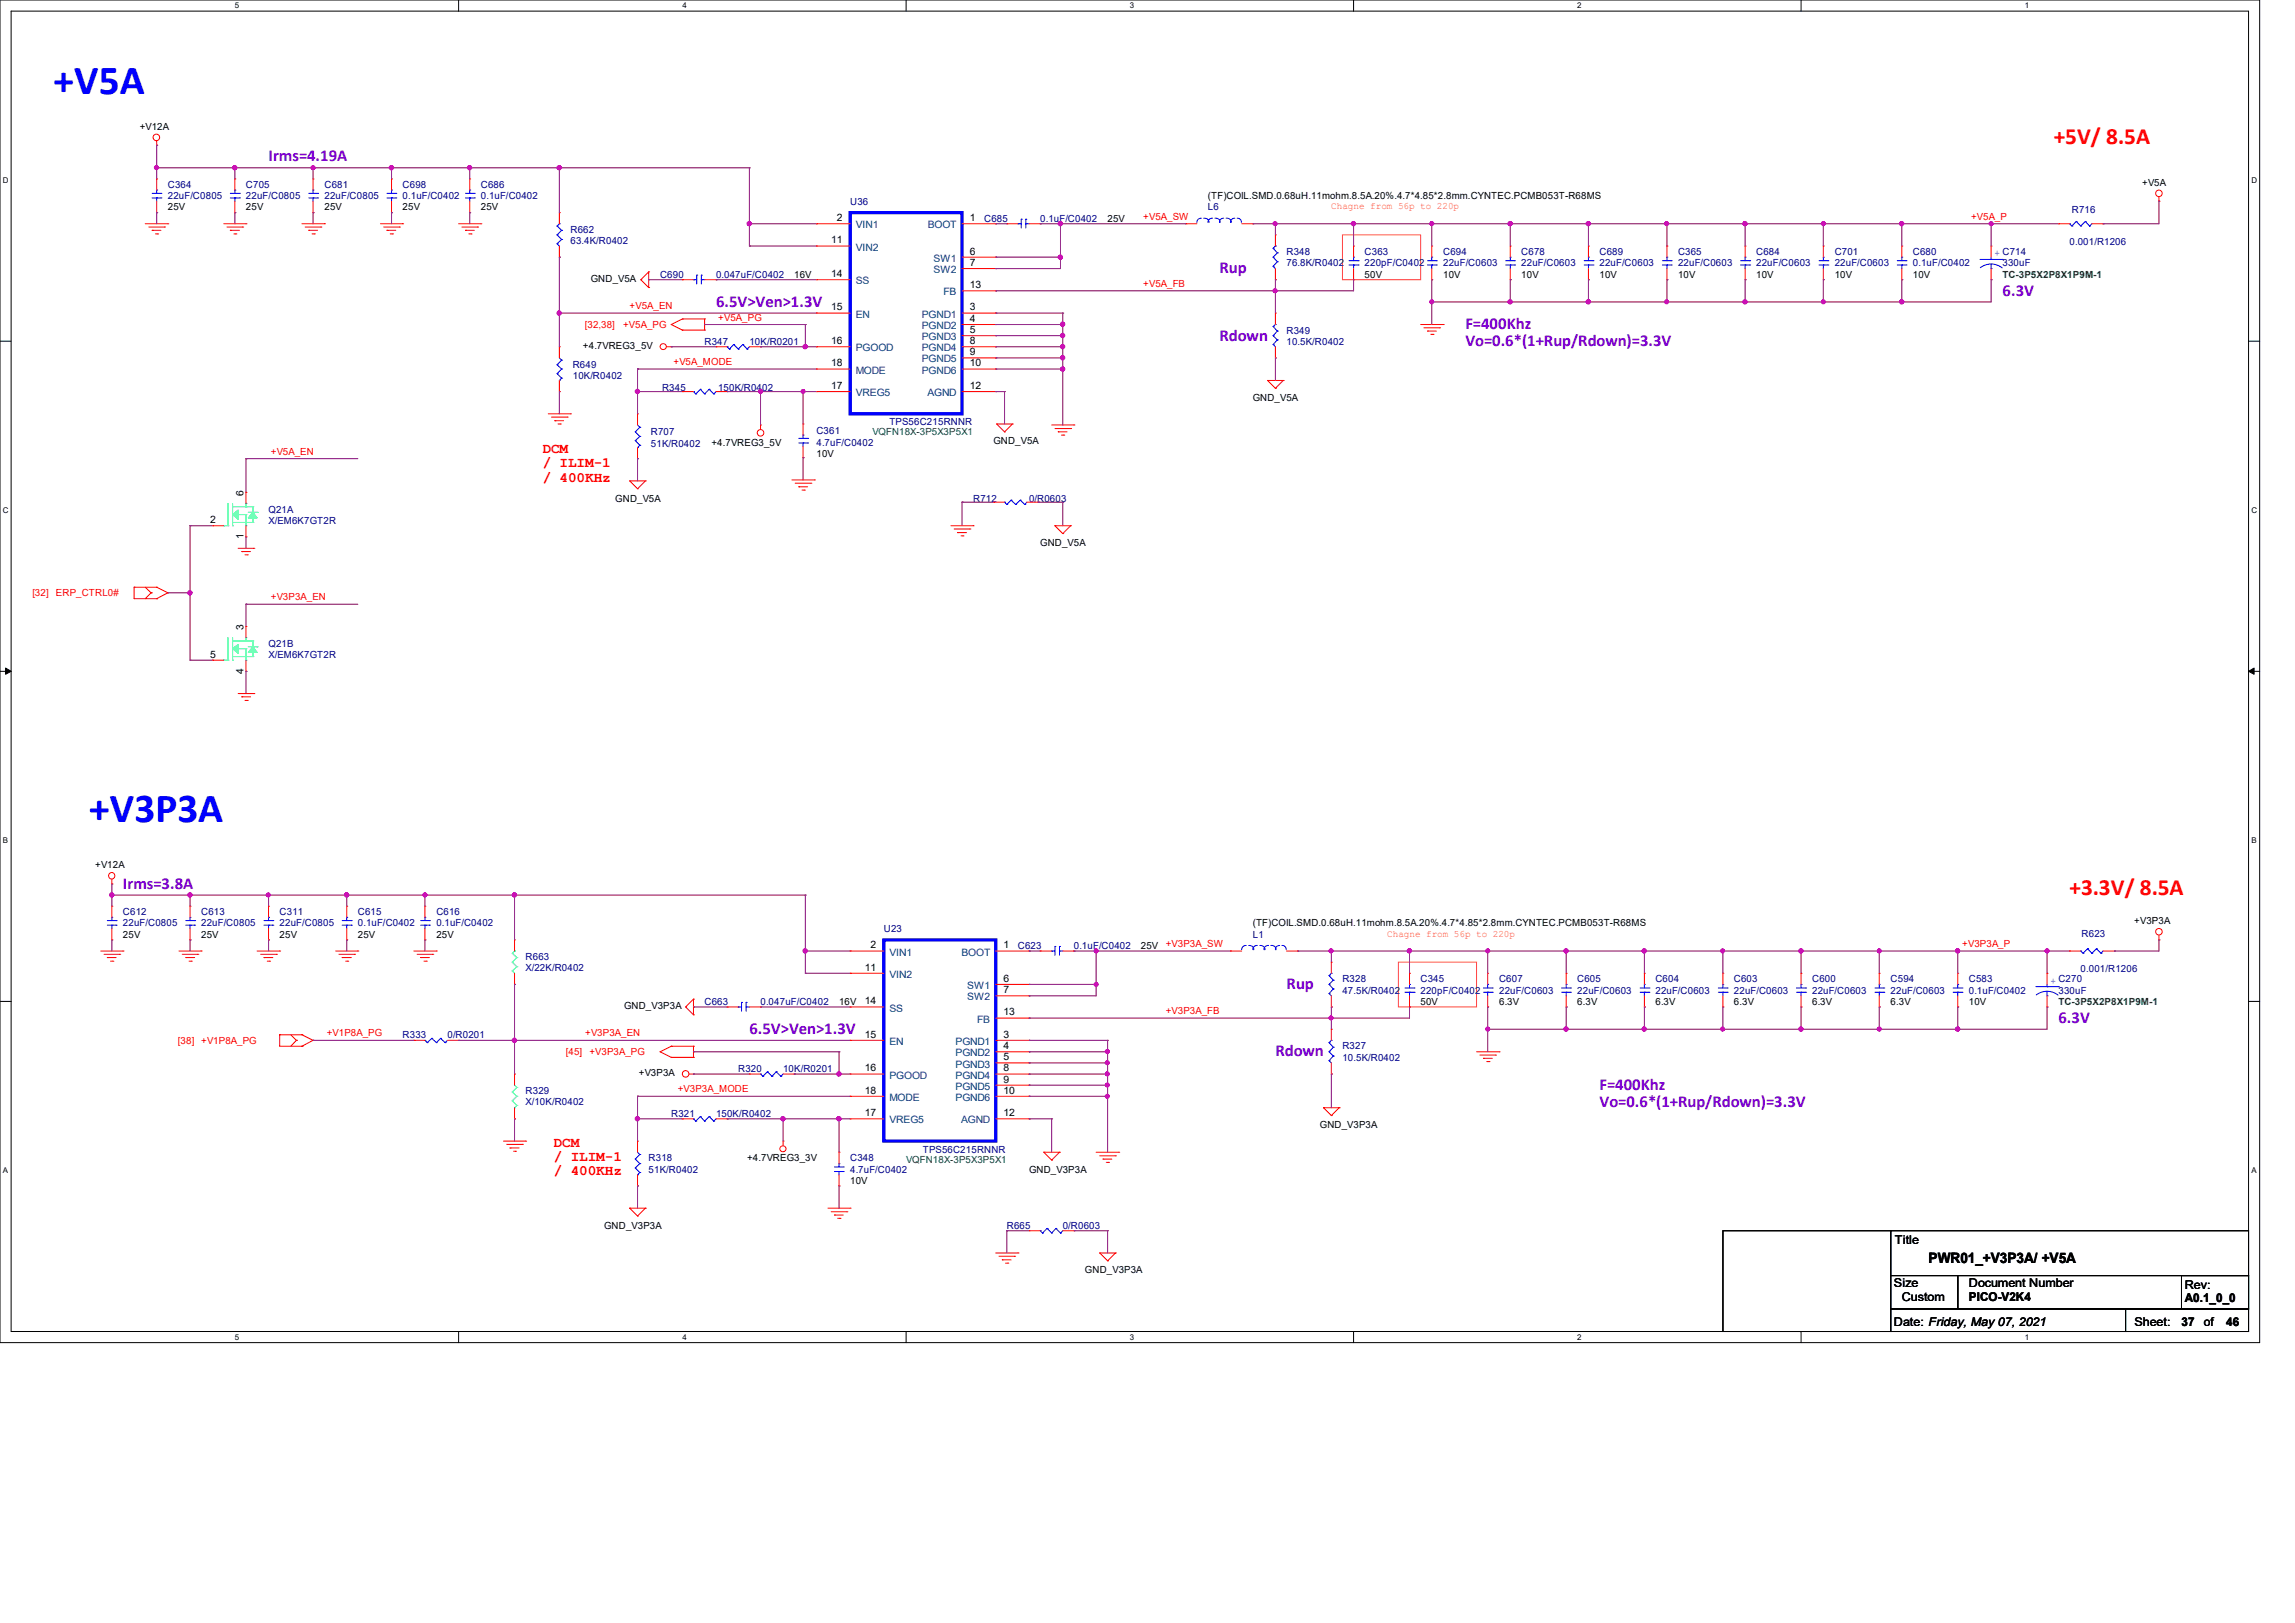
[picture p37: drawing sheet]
<svg xmlns="http://www.w3.org/2000/svg" width="297mm" height="210mm" viewBox="0 0 297 210" stroke-linecap="round" stroke-linejoin="round" font-family="sans-serif">
<defs><g id="words">
<g font-size="5.3" fill="#00f">
<text x="6.9" y="12.1">+V5A</text>
<text x="11.6" y="106.4">+V3P3A</text>
</g>
<g font-size="3" fill="#f00">
<text x="265.8" y="18.7">+5V/ 8.5A</text>
<text x="267.8" y="115.8">+3.3V/ 8.5A</text>
</g>
<g font-size="2.2" fill="#8000ff">
<text x="34.8" y="20.9">Irms=4.19A</text>
<text x="157.8" y="35.3">Rup</text>
<text x="92.7" y="39.7">6.5V&gt;Ven&gt;1.3V</text>
<text x="259.2" y="38.3">6.3V</text>
<text x="157.8" y="44.1">Rdown</text>
<text x="189.7" y="42.6">F=400Khz</text>
<text x="189.7" y="44.7">Vo=0.6*(1+Rup/Rdown)=3.3V</text>
<text x="15.9" y="115">Irms=3.8A</text>
<text x="166.5" y="128">Rup</text>
<text x="97" y="133.8">6.5V&gt;Ven&gt;1.3V</text>
<text x="165.1" y="136.7">Rdown</text>
<text x="266.4" y="132.4">6.3V</text>
<text x="207" y="141.1">F=400Khz</text>
<text x="207" y="143.2">Vo=0.6*(1+Rup/Rdown)=3.3V</text>
</g>
<g font-size="1.9" fill="#f00">
<text x="70.2" y="58.6">DCM</text>
<text x="70.2" y="60.5">/ ILIM-1</text>
<text x="70.2" y="62.3">/ 400KHz</text>
<text x="71.7" y="148.4">DCM</text>
<text x="71.7" y="150.2">/ ILIM-1</text>
<text x="71.7" y="152.1">/ 400KHz</text>
</g>
<text font-size="1.9" x="249.6" y="163.4">PWR01_+V3P3A/ +V5A</text>
<g font-size="1.6">
<text x="245.2" y="161">Title</text>
<text x="245.1" y="166.5">Size</text>
<text x="254.8" y="166.5">Document Number</text>
<text x="282.7" y="166.7">Rev:</text>
<text x="245.1" y="171.5">Date: Friday, May 07, 2021</text>
<text x="246.1" y="168.4">Custom</text>
<text x="254.8" y="168.4">PICO-V2K4</text>
<text x="276.2" y="171.5">Sheet:</text>
<text x="282.3" y="171.6">37</text>
<text x="282.7" y="168.5">A0.1_0_0</text>
<text x="285.2" y="171.5">of</text>
<text x="288.1" y="171.6">46</text>
</g>
<g font-size="1.3">
<text x="18.1" y="16.8">+V12A</text>
<text x="21.7" y="27.2">25V</text>
<text x="31.8" y="27.2">25V</text>
<text x="42" y="27.2">25V</text>
<text x="52.1" y="27.2">25V</text>
<text x="62.2" y="27.2">25V</text>
<text x="108.3" y="28.6">2</text>
<text x="125.5" y="28.6">1</text>
<text x="143.3" y="28.7">25V</text>
<text x="156.3" y="25.8">(TF)COIL.SMD.0.68uH.11mohm.8.5A.20%.4.7*4.85*2.8mm.CYNTEC.PCMB053T-R68MS</text>
<text x="277.2" y="24">+V5A</text>
<text x="102.8" y="35.9">16V</text>
<text x="107.6" y="35.9">14</text>
<text x="107.6" y="31.5">11</text>
<text x="125.5" y="32.9">6</text>
<text x="125.5" y="34.4">7</text>
<text x="176.6" y="35.9">50V</text>
<text x="186.8" y="35.9">10V</text>
<text x="196.9" y="35.9">10V</text>
<text x="207" y="35.9">10V</text>
<text x="217.2" y="35.9">10V</text>
<text x="227.3" y="35.9">10V</text>
<text x="237.4" y="35.9">10V</text>
<text x="247.6" y="35.9">10V</text>
<text x="76.5" y="36.5">GND_V5A</text>
<text x="107.6" y="40.2">15</text>
<text x="125.5" y="41.7">4</text>
<text x="125.5" y="37.3">13</text>
<text x="125.5" y="40.2">3</text>
<text x="75.4" y="45.2">+4.7VREG3_5V</text>
<text x="107.6" y="44.5">16</text>
<text x="107.6" y="47.4">18</text>
<text x="125.5" y="44.5">8</text>
<text x="125.5" y="46">9</text>
<text x="125.5" y="47.4">10</text>
<text x="125.5" y="43.1">5</text>
<text x="107.6" y="50.3">17</text>
<text x="125.5" y="50.3">12</text>
<text x="162.1" y="51.9">GND_V5A</text>
<text x="92.1" y="57.7">+4.7VREG3_5V</text>
<text x="105.7" y="59.1">10V</text>
<text x="128.6" y="57.5">GND_V5A</text>
<text x="31.5" y="64.1" transform="rotate(-90 31.5 64.1)">6</text>
<text x="79.6" y="64.9">GND_V5A</text>
<text x="27.2" y="67.7">2</text>
<text x="31.5" y="69.8" transform="rotate(-90 31.5 69.8)">1</text>
<text x="134.6" y="70.7">GND_V5A</text>
<text x="31.5" y="81.5" transform="rotate(-90 31.5 81.5)">3</text>
<text x="27.2" y="85.1">5</text>
<text x="31.5" y="87.2" transform="rotate(-90 31.5 87.2)">4</text>
<text x="12.3" y="112.3">+V12A</text>
<text x="162.1" y="119.9">(TF)COIL.SMD.0.68uH.11mohm.8.5A.20%.4.7*4.85*2.8mm.CYNTEC.PCMB053T-R68MS</text>
<text x="276.2" y="119.6">+V3P3A</text>
<text x="15.9" y="121.3">25V</text>
<text x="26" y="121.3">25V</text>
<text x="36.2" y="121.3">25V</text>
<text x="46.3" y="121.3">25V</text>
<text x="56.5" y="121.3">25V</text>
<text x="111.9" y="125.6">11</text>
<text x="112.7" y="122.7">2</text>
<text x="129.9" y="122.7">1</text>
<text x="147.7" y="122.8">25V</text>
<text x="80.8" y="130.6">GND_V3P3A</text>
<text x="108.6" y="130">16V</text>
<text x="111.9" y="130">14</text>
<text x="129.9" y="127">6</text>
<text x="129.9" y="131.4">13</text>
<text x="129.9" y="128.5">7</text>
<text x="183.8" y="130">50V</text>
<text x="194" y="130">6.3V</text>
<text x="204.1" y="130">6.3V</text>
<text x="214.2" y="130">6.3V</text>
<text x="224.4" y="130">6.3V</text>
<text x="234.5" y="130">6.3V</text>
<text x="244.7" y="130">6.3V</text>
<text x="254.8" y="130">10V</text>
<text x="111.9" y="134.3">15</text>
<text x="129.9" y="135.8">4</text>
<text x="129.9" y="137.2">5</text>
<text x="129.9" y="134.3">3</text>
<text x="82.7" y="139.3">+V3P3A</text>
<text x="111.9" y="138.6">16</text>
<text x="111.9" y="141.5">18</text>
<text x="129.9" y="138.6">8</text>
<text x="129.9" y="140.1">9</text>
<text x="129.9" y="141.5">10</text>
<text x="111.9" y="144.4">17</text>
<text x="129.9" y="144.4">12</text>
<text x="170.8" y="146">GND_V3P3A</text>
<text x="96.7" y="150.3">+4.7VREG3_3V</text>
<text x="110" y="153.2">10V</text>
<text x="133.2" y="151.8">GND_V3P3A</text>
<text x="78.2" y="159">GND_V3P3A</text>
<text x="140.4" y="164.8">GND_V3P3A</text>
</g>
<g font-size="1.3" fill="#000080">
<text x="21.7" y="24.3">C364</text>
<text x="21.7" y="25.8">22uF/C0805</text>
<text x="31.8" y="24.3">C705</text>
<text x="31.8" y="25.8">22uF/C0805</text>
<text x="42" y="24.3">C681</text>
<text x="42" y="25.8">22uF/C0805</text>
<text x="52.1" y="24.3">C698</text>
<text x="52.1" y="25.8">0.1uF/C0402</text>
<text x="62.2" y="24.3">C686</text>
<text x="62.2" y="25.8">0.1uF/C0402</text>
<text x="110" y="26.5">U36</text>
<text x="127.4" y="28.7">C685</text>
<text x="134.6" y="28.7">0.1uF/C0402</text>
<text x="156.3" y="27.2">L6</text>
<text x="268.1" y="27.5">R716</text>
<text x="73.8" y="30.1">R662</text>
<text x="73.8" y="31.6">63.4K/R0402</text>
<text x="85.4" y="35.9">C690</text>
<text x="92.7" y="35.9">0.047uF/C0402</text>
<text x="166.5" y="33">R348</text>
<text x="166.5" y="34.5">76.8K/R0402</text>
<text x="176.6" y="33">C363</text>
<text x="176.6" y="34.5">220pF/C0402</text>
<text x="186.8" y="33">C694</text>
<text x="186.8" y="34.5">22uF/C0603</text>
<text x="196.9" y="33">C678</text>
<text x="196.9" y="34.5">22uF/C0603</text>
<text x="207" y="33">C689</text>
<text x="207" y="34.5">22uF/C0603</text>
<text x="217.2" y="33">C365</text>
<text x="217.2" y="34.5">22uF/C0603</text>
<text x="227.3" y="33">C684</text>
<text x="227.3" y="34.5">22uF/C0603</text>
<text x="237.4" y="33">C701</text>
<text x="237.4" y="34.5">22uF/C0603</text>
<text x="247.6" y="33">C680</text>
<text x="247.6" y="34.5">0.1uF/C0402</text>
<text x="259.2" y="34.5">330uF</text>
<text x="267.8" y="31.7">0.001/R1206</text>
<text x="74.1" y="47.7">R649</text>
<text x="91.2" y="44.6">R347</text>
<text x="97" y="44.6">10K/R0201</text>
<text x="166.5" y="43.2">R349</text>
<text x="166.5" y="44.6">10.5K/R0402</text>
<text x="74.1" y="49.1">10K/R0402</text>
<text x="85.7" y="50.5">R345</text>
<text x="92.9" y="50.5">150K/R0402</text>
<text x="84.2" y="56.3">R707</text>
<text x="84.2" y="57.8">51K/R0402</text>
<text x="105.7" y="56.2">C361</text>
<text x="105.7" y="57.7">4.7uF/C0402</text>
<text x="115.1" y="55">TPS56C215RNNR</text>
<text x="125.9" y="64.9">R712</text>
<text x="133.2" y="64.9">0/R0603</text>
<text x="34.8" y="66.3">Q21A</text>
<text x="34.8" y="67.8">X/EM6K7GT2R</text>
<text x="34.8" y="83.7">Q21B</text>
<text x="34.8" y="85.1">X/EM6K7GT2R</text>
<text x="15.9" y="118.4">C612</text>
<text x="15.9" y="119.9">22uF/C0805</text>
<text x="26" y="118.4">C613</text>
<text x="26" y="119.9">22uF/C0805</text>
<text x="36.2" y="118.4">C311</text>
<text x="36.2" y="119.9">22uF/C0805</text>
<text x="46.3" y="118.4">C615</text>
<text x="46.3" y="119.9">0.1uF/C0402</text>
<text x="56.5" y="118.4">C616</text>
<text x="56.5" y="119.9">0.1uF/C0402</text>
<text x="68" y="124.2">R663</text>
<text x="68" y="125.7">X/22K/R0402</text>
<text x="114.4" y="120.6">U23</text>
<text x="131.7" y="122.8">C623</text>
<text x="139" y="122.8">0.1uF/C0402</text>
<text x="162.1" y="121.3">L1</text>
<text x="269.3" y="125.8">0.001/R1206</text>
<text x="269.4" y="121.2">R623</text>
<text x="91.2" y="130">C663</text>
<text x="98.4" y="130">0.047uF/C0402</text>
<text x="173.7" y="127.1">R328</text>
<text x="173.7" y="128.6">47.5K/R0402</text>
<text x="183.8" y="127.1">C345</text>
<text x="183.8" y="128.6">220pF/C0402</text>
<text x="194" y="127.1">C607</text>
<text x="194" y="128.6">22uF/C0603</text>
<text x="204.1" y="127.1">C605</text>
<text x="204.1" y="128.6">22uF/C0603</text>
<text x="214.2" y="127.1">C604</text>
<text x="214.2" y="128.6">22uF/C0603</text>
<text x="224.4" y="127.1">C603</text>
<text x="224.4" y="128.6">22uF/C0603</text>
<text x="234.5" y="127.1">C600</text>
<text x="234.5" y="128.6">22uF/C0603</text>
<text x="244.7" y="127.1">C594</text>
<text x="244.7" y="128.6">22uF/C0603</text>
<text x="254.8" y="127.1">C583</text>
<text x="254.8" y="128.6">0.1uF/C0402</text>
<text x="266.4" y="128.6">330uF</text>
<text x="52.1" y="134.4">R333</text>
<text x="57.9" y="134.4">0/R0201</text>
<text x="173.7" y="135.8">R327</text>
<text x="173.7" y="137.3">10.5K/R0402</text>
<text x="68" y="141.6">R329</text>
<text x="68" y="143">X/10K/R0402</text>
<text x="95.5" y="138.7">R320</text>
<text x="101.3" y="138.7">10K/R0201</text>
<text x="86.9" y="144.5">R321</text>
<text x="92.7" y="144.5">150K/R0402</text>
<text x="119.4" y="149.1">TPS56C215RNNR</text>
<text x="83.9" y="150.3">R318</text>
<text x="83.9" y="151.8">51K/R0402</text>
<text x="110" y="150.3">C348</text>
<text x="110" y="151.8">4.7uF/C0402</text>
<text x="130.3" y="159">R665</text>
<text x="137.5" y="159">0/R0603</text>
</g>
<g font-size="1.3" fill="#004080">
<text x="110.7" y="29.5">VIN1</text>
<text x="120.1" y="29.5">BOOT</text>
<text x="110.7" y="32.4">VIN2</text>
<text x="120.8" y="33.9">SW1</text>
<text x="120.8" y="35.3">SW2</text>
<text x="110.7" y="41.1">EN</text>
<text x="110.7" y="36.8">SS</text>
<text x="119.3" y="41.1">PGND1</text>
<text x="122.1" y="38.2">FB</text>
<text x="110.7" y="45.5">PGOOD</text>
<text x="119.3" y="42.6">PGND2</text>
<text x="119.3" y="45.5">PGND4</text>
<text x="119.3" y="46.9">PGND5</text>
<text x="119.3" y="44">PGND3</text>
<text x="110.7" y="48.3">MODE</text>
<text x="110.7" y="51.3">VREG5</text>
<text x="119.3" y="48.3">PGND6</text>
<text x="120" y="51.3">AGND</text>
<text x="115.1" y="123.7">VIN1</text>
<text x="124.4" y="123.7">BOOT</text>
<text x="115.1" y="130.9">SS</text>
<text x="115.1" y="126.5">VIN2</text>
<text x="125.2" y="128">SW1</text>
<text x="125.2" y="129.5">SW2</text>
<text x="115.1" y="135.2">EN</text>
<text x="123.7" y="136.7">PGND2</text>
<text x="123.7" y="135.2">PGND1</text>
<text x="126.5" y="132.3">FB</text>
<text x="115.1" y="139.6">PGOOD</text>
<text x="115.1" y="142.5">MODE</text>
<text x="123.7" y="139.6">PGND4</text>
<text x="123.7" y="141">PGND5</text>
<text x="123.7" y="142.5">PGND6</text>
<text x="123.7" y="138.1">PGND3</text>
<text x="115.1" y="145.4">VREG5</text>
<text x="124.4" y="145.4">AGND</text>
</g>
<g font-size="1.3" fill="#f00">
<text x="147.9" y="28.4">+V5A_SW</text>
<text x="255.1" y="28.4">+V5A_P</text>
<text x="81.5" y="40">+V5A_EN</text>
<text x="93" y="41.5">+V5A_PG</text>
<text x="147.9" y="37.1">+V5A_FB</text>
<text x="75.7" y="42.5">[32,38]</text>
<text x="80.6" y="42.5">+V5A_PG</text>
<text x="87.2" y="47.2">+V5A_MODE</text>
<text x="35.1" y="58.8">+V5A_EN</text>
<text x="4.2" y="77.2">[32]</text>
<text x="7.2" y="77.2">ERP_CTRL0#</text>
<text x="35.1" y="77.7">+V3P3A_EN</text>
<text x="150.9" y="122.6">+V3P3A_SW</text>
<text x="253.9" y="122.6">+V3P3A_P</text>
<text x="150.9" y="131.2">+V3P3A_FB</text>
<text x="23" y="135.1">[38] +V1P8A_PG</text>
<text x="42.3" y="134.1">+V1P8A_PG</text>
<text x="73.2" y="136.6">[45]</text>
<text x="75.7" y="134.1">+V3P3A_EN</text>
<text x="76.3" y="136.6">+V3P3A_PG</text>
<text x="87.7" y="141.3">+V3P3A_MODE</text>
</g>
<g font-size="1.3" fill="#ff8000">
<text x="172.3" y="27.1">Chagne from 56p to 220p</text>
<text x="179.5" y="121.2">Chagne from 56p to 220p</text>
</g>
<g font-size="1.3" fill="#00f">
<text x="258.1" y="33.2">+ C714</text>
<text x="265.4" y="127.3">+ C270</text>
</g>
<g font-size="1.3" fill="#008000">
<text x="259.2" y="35.9">TC-3P5X2P8X1P9M-1</text>
<text x="112.9" y="56.3">VQFN18X-3P5X3P5X1</text>
<text x="266.4" y="130">TC-3P5X2P8X1P9M-1</text>
<text x="117.3" y="150.4">VQFN18X-3P5X3P5X1</text>
</g>
<g font-size="1">
<text x="30.4" y="1.1">5</text>
<text x="88.3" y="1.1">4</text>
<text x="146.2" y="1.1">3</text>
<text x="204.1" y="1.1">2</text>
<text x="262" y="1.1">1</text>
<text x=".4" y="23.7">D</text>
<text x="291.4" y="23.7">D</text>
<text x=".4" y="66.4">C</text>
<text x="291.4" y="66.4">C</text>
<text x=".4" y="109.1">B</text>
<text x="291.4" y="109.1">B</text>
<text x=".4" y="151.8">A</text>
<text x="291.4" y="151.8">A</text>
<text x="30.4" y="173.4">5</text>
<text x="88.3" y="173.4">4</text>
<text x="146.2" y="173.4">3</text>
<text x="204.1" y="173.4">2</text>
<text x="262" y="173.4">1</text>
</g>
</g></defs>
<path d="M0 0h292.4v173.7h-292.4zM1.4 1.4h289.6v170.9h-289.6z" fill="none" stroke="#000" stroke-width=".13"/>
<g fill="#fff">
<path d="M30.4 .2h.5v1.1h-.5z"/>
<path d="M30.4 172.5h.5v1.1h-.5z"/>
</g>
<path d="M59.4 0v1.4M59.4 172.3v1.4" fill="none" stroke="#000" stroke-width=".13"/>
<g fill="#fff">
<path d="M88.3 .2h.6v1.1h-.6z"/>
<path d="M88.3 172.5h.6v1.1h-.6z"/>
</g>
<path d="M117.3 0v1.4M117.3 172.3v1.4" fill="none" stroke="#000" stroke-width=".13"/>
<g fill="#fff">
<path d="M146.2 .2h.6v1.1h-.6z"/>
<path d="M146.2 172.5h.6v1.1h-.6z"/>
</g>
<path d="M175.2 0v1.4M175.2 172.3v1.4" fill="none" stroke="#000" stroke-width=".13"/>
<g fill="#fff">
<path d="M204.1 .2h.6v1.1h-.6z"/>
<path d="M204.1 172.5h.6v1.1h-.6z"/>
</g>
<path d="M233.1 0v1.4M233.1 172.3v1.4" fill="none" stroke="#000" stroke-width=".13"/>
<g fill="#fff">
<path d="M262 .2h.6v1.1h-.6z"/>
<path d="M262 172.5h.6v1.1h-.6z"/>
<path d="M.4 22.8h.7v1.1h-.7z"/>
<path d="M291.4 22.8h.7v1.1h-.7z"/>
<path d="M.4 65.5h.7v1.1h-.7z"/>
<path d="M291.4 65.5h.7v1.1h-.7z"/>
</g>
<path d="M0 44.2h1.4M291 44.2h1.4" fill="none" stroke="#000" stroke-width=".13"/>
<g fill="#fff">
<path d="M.4 108.2h.7v1.1h-.7z"/>
<path d="M291.4 108.2h.7v1.1h-.7z"/>
</g>
<path d="M0 86.9h1.4M291 86.9h1.4" fill="none" stroke="#000" stroke-width=".13"/>
<path d="M.7 86.4l.7 .5-.7 .3zM291 86.9l.7-.5v.8z" fill="#000" stroke="#000" stroke-width=".13"/>
<g fill="#fff">
<path d="M.4 150.9h.6v1.2h-.6z"/>
<path d="M291.4 150.9h.6v1.2h-.6z"/>
</g>
<path d="M0 129.6h1.4M291 129.6h1.4M223 159.3h21.7v13h-21.7zM244.7 159.3h46.3v5.8h-46.3zM244.7 165.1h8.7v4.3h-8.7zM244.7 169.4h30.4v2.9h-30.4zM253.4 165.1h37.6v4.3h-37.6zM275.1 169.4h15.9v2.9h-15.9zM282.3 165.1h8.7v4.3h-8.7z" fill="none" stroke="#000" stroke-width=".13"/>
<path d="M173.7 30.4h10.2v5.8h-10.2zM181 124.5h10.1v5.8h-10.1z" fill="none" stroke="#ff8000" stroke-width=".13"/>
<g fill="none" stroke="#f00" stroke-width=".13">
<path d="M20.3 18.8h.1M20.3 18.2v.6M18.8 29h2.9M19.3 29.4h2M19.7 29.8h.1M19.7 29.8h1.1M20.1 30.3h.3M20.3 27.5h.1M20.3 23.2h.1M20.3 23.2v1.4M20.3 26v1.5M20.4 30.3h.1"/>
<path d="M21.3 29.4h.1M21.7 29h.1M29 29h2.8M29.4 29.4h2M29.8 29.8h.1M29.8 29.8h1.2M30.3 30.3h.2M30.4 27.5h.1M30.4 23.2h.1M30.4 23.2v1.4M30.4 26v1.5M30.5 30.3h.1"/>
<path d="M31.4 29.4h.1M31.8 29h.1M39.1 29h2.9M39.5 29.4h2M40 29.8h.1M40 29.8h1.1M40.4 30.3h.3M40.5 27.5h.1M40.5 23.2h.1M40.5 23.2v1.4M40.5 26v1.5M40.7 30.3h.1"/>
<path d="M41.5 29.4h.1M42 29h.1M49.2 29h2.9M49.7 29.4h2M50.1 29.8h.1M50.1 29.8h1.1M50.5 30.3h.3M50.7 27.5h.1M50.7 23.2h.1M50.7 23.2v1.4M50.7 26v1.5M50.8 30.3h.1"/>
<path d="M51.7 29.4h.1M52.1 29h.1M59.4 29h2.8M59.8 29.4h2M60.2 29.8h.1M60.2 29.8h1.2M60.7 30.3h.3M60.8 27.5h.1M60.8 23.2h.1M60.8 23.2v1.4M60.8 26v1.5M61 30.3h.1"/>
<path d="M61.8 29.4h.1M62.2 29h.1M72.4 33.3h.1M72.4 27.5h.1M72.4 27.5v1.5M72.4 31.8v1.5M82.9 36.2h.1M82.9 36.2l1 1M83.9 37.2h.1M83.9 35.2h.1M83.9 35.2v2M83.9 35.2l-1 1"/>
<path d="M88.3 36.2h.1M88.3 36.2h1.4M91.2 36.2h1.5M92.7 36.2h.1M105.7 36.2h.1M105.7 29h.1M105.7 31.8h.1M105.7 29h4.3M105.7 36.2h4.3M105.7 31.8h4.3M124.5 29h4.4M124.5 33.3h4.4"/>
<path d="M124.5 37.6h4.4M124.5 34.8h4.4M128.9 29h.1M128.9 33.3h.1M128.9 37.6h.1M128.9 34.8h.1M130.3 29h.1M130.3 29h1.4M133.2 29h1.4M134.6 29h.1M153.5 29h.1M153.5 29h1.4"/>
<path d="M160.7 29h1.4M162.1 29h.1M165.1 36.2h.1M165.1 30.4h.1M165.1 30.4v1.4M165.1 34.8v1.4M175.2 36.2h.1M175.2 31.8h.1M175.2 31.8v1.5M175.2 34.8v1.4M185.3 36.2h.1M185.3 31.8h.1"/>
<path d="M185.3 31.8v1.5M185.3 34.8v1.4M195.5 36.2h.1M195.5 31.8h.1M195.5 31.8v1.5M195.5 34.8v1.4M205.6 36.2h.1M205.6 31.8h.1M205.6 31.8v1.5M205.6 34.8v1.4M215.7 36.2h.1M215.7 31.8h.1"/>
<path d="M215.7 31.8v1.5M215.7 34.8v1.4M225.8 36.2h.1M225.8 31.8h.1M225.8 31.8v1.5M225.8 34.8v1.4M236 36.2h.1M236 31.8h.1M236 31.8v1.5M236 34.8v1.4M246.1 36.2h.1M246.1 31.8h.1"/>
<path d="M246.1 31.8v1.5M246.1 34.8v1.4M257.7 31.8h.1M257.7 36.2h.1M257.7 31.8v1.5M257.7 34.8v1.4M266.4 29h.1M266.4 29h1.4M270.7 29h1.5M272.2 29h.1M279.4 26h.1M279.4 25.5v.5"/>
<path d="M71 53.6h2.8M71.4 54h2M71.8 54.4h.1M71.8 54.4h1.1M72.2 54.9h.3M72.4 44.9h.1M72.4 50.7h.1M72.4 44.9v1.4M72.4 49.2v1.5M72.5 54.9h.1M73.4 54h.1M73.8 53.6h.1"/>
<path d="M82.5 53.6h.1M82.5 59.4h.1M82.5 53.6v1.4M82.5 57.9v1.5M86.3 44.9h.6M86.9 42h.1M86.9 44.9h.1M86.9 42l1.4 .7M88.3 41.3h.1M88.3 42.7h.1M88.3 50.7h.1M88.3 41.3l-1.4 .7"/>
<path d="M88.3 41.3h2.9M88.3 42.7h2.9M88.3 50.7h1.4M91.2 41.3h.1M91.2 42.7h.1M91.2 41.3v1.4M92.7 44.9h.1M92.7 44.9h1.4M92.7 50.7h1.4M94.1 50.7h.1M97 44.9h1.4M98.4 55h.1"/>
<path d="M98.4 44.9h.1M98.4 55v.6M103.9 59.2h.1M103.9 54.9h.1M103.9 54.9v1.4M103.9 57.7v1.5M105.7 40.5h.1M105.7 44.9h.1M105.7 47.8h.1M105.7 50.7h.1M105.7 44.9h4.3M105.7 50.7h4.3"/>
<path d="M105.7 40.5h4.3M105.7 47.8h4.3M124.5 42h4.4M124.5 44.9h4.4M124.5 50.7h4.4M124.5 40.5h4.4M124.5 47.8h4.4M124.5 46.3h4.4M124.5 43.4h4.4M128.9 42h.1M128.9 50.7h.1M128.9 44.9h.1"/>
<path d="M128.9 46.3h.1M128.9 47.8h.1M128.9 43.4h.1M128.9 40.5h.1M129 54.9h.1M129 54.9h2M129 54.9l1 1M130 55.9h.1M131 54.9h.1M131 54.9l-1 1M136.1 55h2.9M136.5 55.5h2.1"/>
<path d="M136.9 55.9h.1M136.9 55.9h1.2M137.4 56.3h.3M137.7 56.3h.1M138.6 55.5h.1M139 55h.1M164 49.2h.1M164 49.2h2.1M164 49.2l1.1 1M165.1 50.2h.1M165.1 46.3h.1M165.1 40.5h.1"/>
<path d="M165.1 40.5v1.5M165.1 44.9v1.4M166.1 49.2h.1M166.1 49.2l-1 1M183.9 42h2.9M184.3 42.4h2M184.7 42.8h.1M184.7 42.8h1.2M185.2 43.3h.3M185.5 43.3h.1M186.3 42.4h.1M186.8 42h.1"/>
<path d="M17.4 76h.1M17.4 76v1.5h2.9M17.4 76h2.9M18.8 76l.8 .7M19.6 76.7h.1M19.6 76.7l-.8 .8M20.3 77.5h.1M20.3 76h.1M20.3 76l1.4 .7M21.7 76.7h.1M21.7 76.7l-1.4 .8M27.5 68h.1"/>
<path d="M27.5 68h1.5M30.8 71h2.1M31.3 71.4h.1M31.3 71.4h1.1M31.7 71.8h.3M31.8 69.5h.1M31.8 63.7h.1M31.8 63.7v1.5M31.8 68v1.5M32 71.8h.1M32.9 71h.1M81.5 62.2h.1"/>
<path d="M81.5 62.2h2M81.5 62.2l1 1M82.5 63.2h.1M83.5 62.2h.1M83.5 62.2l-1 1M102.5 62.1h2.9M102.9 62.5h2M103.4 63h.1M103.4 63h1.1M103.8 63.4h.3M104.1 63.4h.1M104.9 62.5h.1"/>
<path d="M105.4 62.1h.1M123.1 68h2.8M123.5 68.5h2M123.9 68.9h.1M123.9 68.9h1.2M124.4 69.3h.2M124.6 69.3h.1M125.5 68.5h.1M125.9 68h.1M128.6 65h.1M128.6 65h1.4M132.9 65h1.5"/>
<path d="M134.4 65h.1M136.5 68h.1M136.5 68h2.1M136.5 68l1 1M137.5 69h.1M138.6 68h.1M138.6 68l-1.1 1M27.5 85.4h.1M27.5 85.4h1.5M30.8 89.7h2.1M31.3 90.2h.1M31.3 90.2h1.1"/>
<path d="M31.7 90.6h.3M31.8 86.9h.1M31.8 81.1h.1M31.8 81.1v1.4M31.8 85.4v1.5M32 90.6h.1M32.9 89.7h.1M14.5 114.4h.1M14.5 117.3h.1M14.5 113.8v.6M14.5 117.3v1.4M24.6 117.3h.1"/>
<path d="M24.6 117.3v1.4M34.8 117.3h.1M34.8 117.3v1.4M44.9 117.3h.1M44.9 117.3v1.4M55 117.3h.1M55 117.3v1.4M13 123.1h2.9M13.5 123.5h2M13.9 123.9h.1M13.9 123.9h1.1M14.3 124.4h.3"/>
<path d="M14.5 121.6h.1M14.5 120.1v1.5M14.6 124.4h.1M15.5 123.5h.1M15.9 123.1h.1M23.2 123.1h2.8M23.6 123.5h2M24 123.9h.1M24 123.9h1.2M24.5 124.4h.3M24.6 121.6h.1M24.6 120.1v1.5"/>
<path d="M24.8 124.4h.1M25.6 123.5h.1M26 123.1h.1M33.3 123.1h2.9M33.7 123.5h2.1M34.2 123.9h.1M34.2 123.9h1.1M34.6 124.4h.3M34.8 121.6h.1M34.8 120.1v1.5M34.9 124.4h.1M35.8 123.5h.1"/>
<path d="M36.2 123.1h.1M36.2 133.9h.1M36.2 133.9v1.5h2.9M36.2 133.9h2.9M37.6 133.9l.8 .7M38.4 134.6h.1M38.4 134.6l-.8 .8M39.1 135.4h.1M39.1 133.9h.1M39.1 133.9l1.4 .7M40.5 134.6h.1M40.5 134.6l-1.4 .8"/>
<path d="M43.4 123.1h2.9M43.9 123.5h2M44.3 123.9h.1M44.3 123.9h1.2M44.7 124.4h.3M44.9 121.6h.1M44.9 120.1v1.5M45 124.4h.1M45.9 123.5h.1M46.3 123.1h.1M53.6 134.6h.1M53.6 123.1h2.9"/>
<path d="M53.6 134.6h1.4M54 123.5h2M54.4 123.9h.1M54.4 123.9h1.2M54.9 124.4h.3M55 121.6h.1M55 120.1v1.5M55.2 124.4h.1M56 123.5h.1M56.5 123.1h.1M57.9 134.6h1.5M59.4 134.6h.1"/>
<path d="M66.6 139h.1M66.6 127.4h.1M66.6 121.6h.1M66.6 121.6v1.5M66.6 125.9v1.5M66.6 139v1.4M85.4 136.1h.1M85.4 136.1l1.5 .7M86.9 135.4h.1M86.9 136.8h.1M86.9 135.4l-1.5 .7M86.9 135.4h2.8"/>
<path d="M86.9 136.8h2.8M88.7 130.3h.1M88.7 130.3l1 1M89.2 139h.5M89.7 135.4h.1M89.7 136.8h.1M89.7 131.3h.1M89.7 129.3h.1M89.7 139h.1M89.7 129.3v2M89.7 135.4v1.4M89.7 129.3l-1 1"/>
<path d="M94.1 130.3h.1M94.1 130.3h1.4M97 139h.1M97 139h1.4M97 130.3h1.4M98.4 130.3h.1M101.3 139h1.5M102.8 139h.1M110 134.6h.1M110 139h.1M110 130.3h.1M110 123.1h.1"/>
<path d="M110 125.9h.1M110 123.1h4.4M110 139h4.4M110 134.6h4.4M110 130.3h4.4M110 125.9h4.4M128.9 123.1h4.3M128.9 136.1h4.3M128.9 139h4.3M128.9 134.6h4.3M128.9 127.4h4.3M128.9 131.7h4.3"/>
<path d="M128.9 128.9h4.3M128.9 137.5h4.3M133.2 123.1h.1M133.2 136.1h.1M133.2 127.4h.1M133.2 131.7h.1M133.2 139h.1M133.2 128.9h.1M133.2 137.5h.1M133.2 134.6h.1M134.6 123.1h.1M134.6 123.1h1.5"/>
<path d="M137.5 123.1h1.5M139 123.1h.1M159.3 123.1h.1M159.3 123.1h1.4M166.5 123.1h1.4M167.9 123.1h.1M172.3 139h.1M172.3 133.2h.1M172.3 130.3h.1M172.3 124.5h.1M172.3 124.5v1.4M172.3 128.9v1.4"/>
<path d="M172.3 133.2v1.4M172.3 137.5v1.5M182.4 130.3h.1M182.4 125.9h.1M182.4 125.9v1.5M182.4 128.9v1.4M191.1 136.1h2.9M191.5 136.5h2M192 136.9h.1M192 136.9h1.1M192.4 137.4h.3M192.5 130.3h.1"/>
<path d="M192.5 125.9h.1M192.5 125.9v1.5M192.5 128.9v1.4M192.7 137.4h.1M193.5 136.5h.1M194 136.1h.1M202.7 130.3h.1M202.7 125.9h.1M202.7 125.9v1.5M202.7 128.9v1.4M212.8 130.3h.1M212.8 125.9h.1"/>
<path d="M212.8 125.9v1.5M212.8 128.9v1.4M223 130.3h.1M223 125.9h.1M223 125.9v1.5M223 128.9v1.4M233.1 130.3h.1M233.1 125.9h.1M233.1 125.9v1.5M233.1 128.9v1.4M243.2 130.3h.1M243.2 125.9h.1"/>
<path d="M243.2 125.9v1.5M243.2 128.9v1.4M253.4 130.3h.1M253.4 125.9h.1M253.4 125.9v1.5M253.4 128.9v1.4M264.9 125.9h.1M264.9 130.3h.1M264.9 125.9v1.5M264.9 128.9v1.4M267.8 123.1h.1M267.8 123.1h1.5"/>
<path d="M272.2 123.1h1.4M273.6 123.1h.1M279.4 121.6h.1M279.4 121v.6M65.2 147.7h2.8M65.6 148.1h2M66 148.5h.1M66 148.5h1.2M66.5 149h.2M66.6 144.8h.1M66.6 143.3v1.5M66.7 149h.1"/>
<path d="M67.6 148.1h.1M68 147.7h.1M81.5 156.3h.1M81.5 156.3h2M81.5 156.3l1 1.1M82.5 157.4h.1M82.5 147.7h.1M82.5 153.5h.1M82.5 147.7v1.4M82.5 152v1.5M83.5 156.3h.1M83.5 156.3l-1 1.1"/>
<path d="M88.3 144.8h.1M88.3 144.8h1.4M92.7 144.8h1.4M94.1 144.8h.1M101.3 147.7h.1M101.3 147.7v.6M107.1 156.3h2.9M107.6 156.8h2M108 157.2h.1M108 157.2h1.1M108.4 157.6h.3M108.6 153.5h.1"/>
<path d="M108.6 149.1h.1M108.6 149.1v1.5M108.6 152v1.5M108.7 157.6h.1M109.6 156.8h.1M110 156.3h.1M110 141.9h.1M110 144.8h.1M110 144.8h4.4M110 141.9h4.4M128.9 144.8h4.3M128.9 141.9h4.3"/>
<path d="M128.9 140.4h4.3M133.2 159.3h.1M133.2 144.8h.1M133.2 140.4h.1M133.2 141.9h.1M133.2 159.3h1.4M135.1 149.1h.1M135.1 149.1h2M135.1 149.1l1 1M136.1 150.1h.1M137.1 149.1h.1M137.1 149.1l-1 1"/>
<path d="M137.5 159.3h1.5M139 159.3h.1M141.9 149.1h2.9M142.3 149.6h2.1M142.7 150h.1M142.7 150h1.2M143.2 150.4h.3M143.5 150.4h.1M144.4 149.6h.1M144.8 149.1h.1M171.3 143.3h.1M171.3 143.3h2"/>
<path d="M171.3 143.3l1 1.1M172.3 144.4h.1M173.3 143.3h.1M173.3 143.3l-1 1.1M128.9 162.1h2.8M129.3 162.6h2M129.7 163h.1M129.7 163h1.2M130.1 163.4h.3M130.4 163.4h.1M131.3 162.6h.1M131.7 162.1h.1"/>
<path d="M142.3 162.1h.1M142.3 162.1h2.1M142.3 162.1l1 1.1M143.3 163.2h.1M144.4 162.1h.1M144.4 162.1l-1.1 1.1"/>
<circle cx="20.2" cy="17.8" r=".42"/>
<circle cx="279.4" cy="25" r=".42"/>
<circle cx="85.8" cy="44.9" r=".39"/>
<circle cx="98.4" cy="56" r=".42"/>
<circle cx="14.4" cy="113.3" r=".41"/>
<circle cx="88.7" cy="139" r=".42"/>
<circle cx="279.4" cy="120.6" r=".42"/>
<circle cx="101.3" cy="148.7" r=".39"/>
</g>
<g fill="none" stroke="#00f" stroke-width=".13">
<path d="M19.7 25h1.1M19.7 25.6h1.1M20.3 24.6h.1M20.3 25.6h.1M20.3 24.6v.4M20.3 25.6v.4M20.8 25h.1M20.8 25.6h.1M29.8 25h1.2M29.8 25.6h1.2M30.4 24.6h.1M30.4 25.6h.1"/>
<path d="M30.4 24.6v.4M30.4 25.6v.4M31 25h.1M31 25.6h.1M40 25h1.1M40 25.6h1.1M40.5 24.6h.1M40.5 25.6h.1M40.5 24.6v.4M40.5 25.6v.4M41.1 25h.1M41.1 25.6h.1"/>
<path d="M50.1 25h1.1M50.1 25.6h1.1M50.7 24.6h.1M50.7 25.6h.1M50.7 24.6v.4M50.7 25.6v.4M51.2 25h.1M51.2 25.6h.1M60.2 25h1.2M60.2 25.6h1.2M60.8 24.6h.1M60.8 25.6h.1"/>
<path d="M60.8 24.6v.4M60.8 25.6v.4M61.4 25h.1M61.4 25.6h.1M72.1 29.3h.1M72.1 31.5h.1M72.1 30.4h.1M72.1 29.3l.6 .5M72.1 31.5l.3 .3M72.1 30.4l.6 .6M72.4 29h.1M72.4 29l-.3 .3"/>
<path d="M72.7 31h.1M72.7 29.8h.1M72.7 31l-.6 .5M72.7 29.8l-.6 .6M89.7 36.2h.1M89.7 36.2h.5M90.2 35.6h.1M90.2 35.6v1.1M90.8 35.6h.1M90.8 36.2h.1M90.8 36.2h.4M90.8 35.6v1.1"/>
<path d="M131.7 29h.1M131.7 29h.5M132.2 28.4h.1M132.2 28.4v1.1M132.8 28.4h.1M132.8 29h.1M132.8 29h.4M132.8 28.4v1.1M155.5 28.2a.51 .51 0 0 0-.6 .6M155.8 28.2a.52 .52 0 0 1 .7 .6M156.9 28.2a.51 .51 0 0 0-.6 .6M157.2 28.2h.1a.52 .52 0 0 1 .6 .6"/>
<path d="M158.4 28.2a.48 .48 0 0 0-.6 .6M158.7 28.2a.52 .52 0 0 1 .6 .6M159.8 28.2a.48 .48 0 0 0-.5 .6M160.1 28.2a.49 .49 0 0 1 .6 .6M164.8 32.1h.1M164.8 34.5h.1M164.8 33.3h.1M164.8 32.1l.5 .6M164.8 34.5l.3 .3M164.8 33.3l.5 .6M165.1 31.8h.1M165.1 31.8l-.3 .3"/>
<path d="M165.3 33.9h.1M165.3 32.7h.1M165.3 33.9l-.5 .6M165.3 32.7l-.5 .6M174.6 33.7h1.2M174.6 34.3h1.2M175.2 33.3h.1M175.2 34.3h.1M175.2 33.3v.4M175.2 34.3v.5M175.8 33.7h.1M175.8 34.3h.1"/>
<path d="M184.7 33.7h1.2M184.7 34.3h1.2M185.3 33.3h.1M185.3 34.3h.1M185.3 33.3v.4M185.3 34.3v.5M185.9 33.7h.1M185.9 34.3h.1M194.9 33.7h1.1M194.9 34.3h1.1M195.5 33.3h.1M195.5 34.3h.1"/>
<path d="M195.5 33.3v.4M195.5 34.3v.5M196 33.7h.1M196 34.3h.1M205 33.7h1.2M205 34.3h1.2M205.6 33.3h.1M205.6 34.3h.1M205.6 33.3v.4M205.6 34.3v.5M206.2 33.7h.1M206.2 34.3h.1"/>
<path d="M215.1 33.7h1.2M215.1 34.3h1.2M215.7 33.3h.1M215.7 34.3h.1M215.7 33.3v.4M215.7 34.3v.5M216.3 33.7h.1M216.3 34.3h.1M225.3 33.7h1.1M225.3 34.3h1.1M225.8 33.3h.1M225.8 34.3h.1"/>
<path d="M225.8 33.3v.4M225.8 34.3v.5M226.4 33.7h.1M226.4 34.3h.1M235.4 33.7h1.2M235.4 34.3h1.2M236 33.3h.1M236 34.3h.1M236 33.3v.4M236 34.3v.5M236.6 33.7h.1M236.6 34.3h.1"/>
<path d="M245.5 33.7h1.2M245.5 34.3h1.2M246.1 33.3h.1M246.1 34.3h.1M246.1 33.3v.4M246.1 34.3v.5M246.7 33.7h.1M246.7 34.3h.1M256.2 33.6h3M257.7 34.8h.1M257.7 33.6h.1M257.7 34.2a2.28 2.28 0 0 0-1.4 .4"/>
<path d="M257.7 34.2a2.28 2.28 0 0 1 1.4 .5M257.7 33.3v.3M257.7 34.2v.6M259.2 33.6h.1M267.8 29h.1M267.8 29l.3 .3M268.1 29.3h.1M268.7 28.7h.1M268.7 28.7l-.6 .6M268.7 28.7l.6 .6M269.3 29.3h.1M269.9 28.7h.1"/>
<path d="M269.9 28.7l.5 .6M269.9 28.7l-.6 .6M270.4 29.3h.1M270.7 29l-.3 .3M72.1 47.2h.1M72.1 48.3h.1M72.1 48.3l.6 .6M72.1 47.2l.6 .6M72.4 49.2h.1M72.4 46.3l.3 .3M72.7 48.9h.1M72.7 46.6h.1"/>
<path d="M72.7 47.8h.1M72.7 48.9l-.3 .3M72.7 46.6l-.6 .6M72.7 47.8l-.6 .5M82.2 55.9h.1M82.2 57h.1M82.2 57l.6 .6M82.2 55.9l.6 .6M82.5 57.9h.1M82.5 55l.3 .3M82.8 57.6h.1M82.8 55.3h.1"/>
<path d="M82.8 56.5h.1M82.8 57.6l-.3 .3M82.8 55.3l-.6 .6M82.8 56.5l-.6 .5M89.7 50.7h.1M89.7 50.7l.3 .3M90 51h.1M90.6 50.4h.1M90.6 50.4l-.6 .6M90.6 50.4l.6 .6M91.2 51h.1M91.8 50.4h.1"/>
<path d="M91.8 50.4l.6 .6M91.8 50.4l-.6 .6M92.4 51h.1M92.7 50.7l-.3 .3M94.1 44.9h.1M94.1 44.9l.3 .3M94.4 45.2h.1M95 44.6h.1M95 44.6l-.6 .6M95 44.6l.5 .6M95.5 45.2h.1M96.1 44.6h.1"/>
<path d="M96.1 44.6l.6 .6M96.1 44.6l-.6 .6M96.7 45.2h.1M97 44.9l-.3 .3M103.4 56.7h1.1M103.4 57.3h1.1M103.9 56.3h.1M103.9 57.3h.1M103.9 56.3v.4M103.9 57.3v.4M104.5 56.7h.1M104.5 57.3h.1"/>
<path d="M164.8 42.2h.1M164.8 44.6h.1M164.8 43.4h.1M164.8 42.2l.5 .6M164.8 44.6l.3 .3M164.8 43.4l.5 .6M165.1 42h.1M165.1 42l-.3 .2M165.3 44h.1M165.3 42.8h.1M165.3 44l-.5 .6M165.3 42.8l-.5 .6"/>
<path d="M130 65h.1M130 65l.3 .3M130.3 65.3h.1M130.9 64.7h.1M130.9 64.7l-.6 .6M130.9 64.7l.5 .6M131.4 65.3h.1M132 64.7h.1M132 64.7l.6 .6M132 64.7l-.6 .6M132.6 65.3h.1M132.9 65l-.3 .3"/>
<path d="M13.9 119.1h1.1M13.9 119.7h1.1M14.5 118.7h.1M14.5 119.7h.1M14.5 118.7v.4M14.5 119.7v.4M15 119.1h.1M15 119.7h.1M24 119.1h1.2M24 119.7h1.2M24.6 118.7h.1M24.6 119.7h.1"/>
<path d="M24.6 118.7v.4M24.6 119.7v.4M25.2 119.1h.1M25.2 119.7h.1M34.2 119.1h1.1M34.2 119.7h1.1M34.8 118.7h.1M34.8 119.7h.1M34.8 118.7v.4M34.8 119.7v.4M35.3 119.1h.1M35.3 119.7h.1"/>
<path d="M44.3 119.1h1.2M44.3 119.7h1.2M44.9 118.7h.1M44.9 119.7h.1M44.9 118.7v.4M44.9 119.7v.4M45.5 119.1h.1M45.5 119.7h.1M54.4 119.1h1.2M54.4 119.7h1.2M55 118.7h.1M55 119.7h.1"/>
<path d="M55 118.7v.4M55 119.7v.4M55.6 119.1h.1M55.6 119.7h.1M55 134.6h.1M55 134.6l.3 .3M55.3 134.9h.1M55.9 134.4h.1M55.9 134.4l-.6 .5M55.9 134.4l.6 .5M56.5 134.9h.1M57 134.4h.1"/>
<path d="M57 134.4l.6 .5M57 134.4l-.5 .5M57.6 134.9h.1M57.9 134.6l-.3 .3M95.5 130.3h.1M95.5 130.3h.5M96 129.7h.1M96 129.7v1.2M96.6 129.7h.1M96.6 130.3h.1M96.6 130.3h.4M96.6 129.7v1.2"/>
<path d="M98.4 139h.1M98.4 139l.3 .3M98.7 139.3h.1M99.3 138.7h.1M99.3 138.7l-.6 .6M99.3 138.7l.6 .6M99.9 139.3h.1M100.5 138.7h.1M100.5 138.7l.5 .6M100.5 138.7l-.6 .6M101 139.3h.1M101.3 139l-.3 .3"/>
<path d="M136.1 123.1h.1M136.1 123.1h.4M136.5 122.5h.1M136.5 122.5v1.1M137.1 122.5h.1M137.1 123.1h.1M137.1 123.1h.4M137.1 122.5v1.1M161.3 122.3a.51 .51 0 0 0-.6 .6M161.6 122.4v-.1a.52 .52 0 0 1 .7 .6M162.7 122.3a.51 .51 0 0 0-.6 .6M163 122.4l.1-.1a.52 .52 0 0 1 .6 .6"/>
<path d="M164.2 122.3h-.1a.51 .51 0 0 0-.5 .6M164.5 122.3a.52 .52 0 0 1 .6 .6M165.6 122.3a.48 .48 0 0 0-.5 .6M165.9 122.3a.49 .49 0 0 1 .6 .6M172 134.9h.1M172 137.2h.1M172 136.1h.1M172 126.2h.1M172 128.6h.1M172 127.4h.1M172 134.9l.6 .6M172 137.2l.3 .3"/>
<path d="M172 136.1l.6 .6M172 126.2l.6 .6M172 128.6l.3 .3M172 127.4l.6 .6M172.3 134.6h.1M172.3 125.9h.1M172.3 134.6l-.3 .3M172.3 125.9l-.3 .3M172.6 136.7h.1M172.6 135.5h.1M172.6 128h.1M172.6 126.8h.1"/>
<path d="M172.6 136.7l-.6 .5M172.6 135.5l-.6 .6M172.6 128l-.6 .6M172.6 126.8l-.6 .6M181.8 127.8h1.2M181.8 128.4h1.2M182.4 127.4h.1M182.4 128.4h.1M182.4 127.4v.4M182.4 128.4v.5M183 127.8h.1M183 128.4h.1"/>
<path d="M192 127.8h1.1M192 128.4h1.1M192.5 127.4h.1M192.5 128.4h.1M192.5 127.4v.4M192.5 128.4v.5M193.1 127.8h.1M193.1 128.4h.1M202.1 127.8h1.1M202.1 128.4h1.1M202.7 127.4h.1M202.7 128.4h.1"/>
<path d="M202.7 127.4v.4M202.7 128.4v.5M203.2 127.8h.1M203.2 128.4h.1M212.3 127.8h1.1M212.3 128.4h1.1M212.8 127.4h.1M212.8 128.4h.1M212.8 127.4v.4M212.8 128.4v.5M213.4 127.8h.1M213.4 128.4h.1"/>
<path d="M222.4 127.8h1.1M222.4 128.4h1.1M223 127.4h.1M223 128.4h.1M223 127.4v.4M223 128.4v.5M223.5 127.8h.1M223.5 128.4h.1M232.5 127.8h1.2M232.5 128.4h1.2M233.1 127.4h.1M233.1 128.4h.1"/>
<path d="M233.1 127.4v.4M233.1 128.4v.5M233.7 127.8h.1M233.7 128.4h.1M242.7 127.8h1.1M242.7 128.4h1.1M243.2 127.4h.1M243.2 128.4h.1M243.2 127.4v.4M243.2 128.4v.5M243.8 127.8h.1M243.8 128.4h.1"/>
<path d="M252.8 127.8h1.1M252.8 128.4h1.1M253.4 127.4h.1M253.4 128.4h.1M253.4 127.4v.4M253.4 128.4v.5M253.9 127.8h.1M253.9 128.4h.1M263.5 127.7h2.9M264.9 128.9h.1M264.9 127.7h.1M264.9 128.3a2.28 2.28 0 0 0-1.4 .4"/>
<path d="M264.9 128.3a2.28 2.28 0 0 1 1.4 .5M264.9 127.4v.3M264.9 128.3v.6M266.4 127.7h.1M269.3 123.1h.1M269.3 123.1l.3 .3M269.6 123.4h.1M270.2 122.8h.1M270.2 122.8l-.6 .6M270.2 122.8l.5 .6M270.7 123.4h.1M271.3 122.8h.1"/>
<path d="M271.3 122.8l.6 .6M271.3 122.8l-.6 .6M271.9 123.4h.1M272.2 123.1l-.3 .3M82.2 150h.1M82.2 151.1h.1M82.2 151.1l.6 .6M82.2 150l.6 .6M82.5 152h.1M82.5 149.1l.3 .3M82.8 151.7h.1M82.8 149.4h.1"/>
<path d="M82.8 150.6h.1M82.8 151.7l-.3 .3M82.8 149.4l-.6 .6M82.8 150.6l-.6 .5M89.7 144.8h.1M89.7 144.8l.3 .3M90 145.1h.1M90.6 144.5h.1M90.6 144.5l-.6 .6M90.6 144.5l.6 .6M91.2 145.1h.1M91.8 144.5h.1"/>
<path d="M91.8 144.5l.6 .6M91.8 144.5l-.6 .6M92.4 145.1h.1M92.7 144.8l-.3 .3M108 151h1.1M108 151.6h1.1M108.6 150.6h.1M108.6 151.6h.1M108.6 150.6v.4M108.6 151.6v.4M109.1 151h.1M109.1 151.6h.1"/>
<path d="M134.6 159.3h.1M134.6 159.3l.3 .3M134.9 159.6h.1M135.5 159h.1M135.5 159l-.6 .6M135.5 159l.6 .6M136.1 159.6h.1M136.7 159h.1M136.7 159l.5 .6M136.7 159l-.6 .6M137.2 159.6h.1M137.5 159.3l-.3 .3"/>
</g>
<g fill="none" stroke="#00ff80" stroke-width=".13">
<path d="M29 68h.1M29 68h.5M29.5 68h.1M29.5 65.2v2.8M30.1 68h.1M30.1 65.2v2.8M30.1 65.6h2.6M30.1 67.6h2.6M30.8 66.6h1M31.8 65.6h.1M31.8 67.6h.1M31.8 66.6h.1"/>
<path d="M31.8 68h.1M31.8 65.2h.1M31.8 65.2v.4M31.8 66.6v1.4M32.1 66.3h1.2M32.7 67.6h.1M32.7 67h.1M32.7 65.6h.1M32.7 66.3h.1M32.7 65.6v.7M32.7 67v.6M33.3 66.3h.1"/>
<path d="M29 85.4h.1M29 85.4h.5M29.5 85.4h.1M29.5 82.5v2.9M30.1 85.4h.1M30.1 82.5v2.9M30.1 82.9h2.6M30.1 85h2.6M30.8 83.9h1M31.8 82.9h.1M31.8 85h.1M31.8 83.9h.1"/>
<path d="M31.8 85.4h.1M31.8 82.5h.1M31.8 82.5v.4M31.8 83.9v1.5M32.1 83.7h1.2M32.7 85h.1M32.7 84.4h.1M32.7 82.9h.1M32.7 83.7h.1M32.7 82.9v.8M32.7 84.4v.6M33.3 83.7h.1"/>
<path d="M66.3 123.4h.1M66.3 125.6h.1M66.3 124.5h.1M66.3 123.4l.6 .5M66.3 125.6l.3 .3M66.3 124.5l.6 .6M66.6 123.1h.1M66.6 123.1l-.3 .3M66.9 125.1h.1M66.9 123.9h.1M66.9 125.1l-.6 .5M66.9 123.9l-.6 .6"/>
<path d="M66.3 141.3h.1M66.3 142.5h.1M66.3 142.5l.6 .5M66.3 141.3l.6 .6M66.6 143.3h.1M66.6 140.4l.3 .3M66.9 143h.1M66.9 140.7h.1M66.9 141.9h.1M66.9 143l-.3 .3M66.9 140.7l-.6 .6M66.9 141.9l-.6 .6"/>
</g>
<g fill="#00ff80" stroke="#00ff80" stroke-width=".13">
<path d="M30.1 66.6l.7-.6v1.2z" fill-rule="evenodd"/>
<path d="M32.7 66.3l.6 .7h-1.2z" fill-rule="evenodd"/>
<path d="M30.1 83.9l.7-.5v1.1z" fill-rule="evenodd"/>
<path d="M32.7 83.7l.6 .7h-1.2z" fill-rule="evenodd"/>
</g>
<path d="M110 27.5h14.5v26.1h-14.5zM114.4 121.6h14.5v26.1h-14.5z" fill="none" stroke="#00f" stroke-width=".42"/>
<g fill="none" stroke="#800040" stroke-width=".13">
<path d="M20.3 18.8h.1M20.3 18.8v4.4M20.3 21.7h.1M20.3 27.5h.1M20.3 27.5v1.5M20.3 21.7h76.7M30.4 21.7h.1M30.4 27.5h.1M30.4 21.7v1.5M30.4 27.5v1.5M40.5 21.7h.1M40.5 27.5h.1"/>
<path d="M40.5 21.7v1.5M40.5 27.5v1.5M50.7 21.7h.1M50.7 27.5h.1M50.7 21.7v1.5M50.7 27.5v1.5M60.8 21.7h.1M60.8 27.5h.1M60.8 21.7v1.5M60.8 27.5v1.5M72.4 21.7h.1M72.4 33.3h.1"/>
<path d="M72.4 21.7v5.8M72.4 33.3v11.6M83.9 36.2h.1M83.9 36.2h4.4M92.7 36.2h.1M92.7 36.2h13M97 21.7h.1M97 29h.1M97 31.8h.1M97 21.7v10.1M97 29h8.7M97 31.8h8.7"/>
<path d="M128.9 29h.1M128.9 33.3h.1M128.9 34.8h.1M128.9 37.6h.1M128.9 29h1.4M128.9 33.3h8.3M134.6 29h.1M134.6 29h18.9M137.2 29h.1M137.2 33.3h.1M137.2 29v5.8h-8.3M162.1 29h.1"/>
<path d="M162.1 29h104.3M165.1 29h.1M165.1 36.2h.1M165.1 37.6h.1M165.1 29v1.4M165.1 36.2v4.3M175.2 29h.1M175.2 36.2h.1M175.2 29v2.8M175.2 36.2v1.4h-46.3M185.3 29h.1M185.3 36.2h.1"/>
<path d="M185.3 39.1h.1M185.3 29v2.8M185.3 36.2v5.8M195.5 29h.1M195.5 36.2h.1M195.5 39.1h.1M195.5 29v2.8M195.5 36.2v2.9M205.6 29h.1M205.6 36.2h.1M205.6 39.1h.1M205.6 29v2.8"/>
<path d="M205.6 36.2v2.9M215.7 29h.1M215.7 36.2h.1M215.7 39.1h.1M215.7 29v2.8M215.7 36.2v2.9M225.8 29h.1M225.8 36.2h.1M225.8 39.1h.1M225.8 29v2.8M225.8 36.2v2.9M236 29h.1"/>
<path d="M236 36.2h.1M236 39.1h.1M236 29v2.8M236 36.2v2.9M246.1 29h.1M246.1 36.2h.1M246.1 39.1h.1M246.1 29v2.8M246.1 36.2v2.9M257.7 29h.1M257.7 36.2h.1M257.7 29v2.8"/>
<path d="M257.7 36.2v2.9h-72.4M272.2 29h.1M279.4 26h.1M279.4 26v3h-7.2M31.8 59.4h.1M31.8 59.4h14.5M31.8 59.4v4.3M72.4 40.5h.1M72.4 50.7h.1M72.4 50.7v2.9M72.4 40.5h33.3M82.5 47.8h.1"/>
<path d="M82.5 50.7h.1M82.5 59.4h.1M82.5 47.8h23.2M82.5 47.8v5.8M82.5 59.4v2.8M82.5 50.7h5.8M86.9 44.9h.1M86.9 44.9h5.8M91.2 42h.1M91.2 42h13M94.1 50.7h.1M94.1 50.7h11.6"/>
<path d="M98.4 44.9h.1M98.4 50.7h.1M98.4 44.9h7.3M98.4 50.7v4.3M103.9 50.7h.1M103.9 59.2h.1M103.9 50.7v4.2M103.9 59.2v2.9M104.2 42h.1M104.2 44.9h.1M104.2 42v2.9M128.9 40.5h.1"/>
<path d="M128.9 42h.1M128.9 43.4h.1M128.9 44.9h.1M128.9 46.3h.1M128.9 47.8h.1M128.9 50.7h.1M128.9 40.5h8.6M128.9 42h8.6M128.9 43.4h8.6M128.9 44.9h8.6M128.9 46.3h8.6M128.9 47.8h8.6"/>
<path d="M128.9 50.7h1.1M130 50.7h.1M130 50.7v4.2M137.5 40.5h.1M137.5 42h.1M137.5 43.4h.1M137.5 44.9h.1M137.5 46.3h.1M137.5 47.8h.1M137.5 40.5v14.5M165.1 46.3h.1M165.1 46.3v2.9"/>
<path d="M21.7 76.7h.1M21.7 76.7h2.9M24.6 68h.1M24.6 76.7h.1M24.6 68v17.4M24.6 68h2.9M31.8 69.5h.1M31.8 78.2h.1M31.8 69.5v1.5M31.8 78.2v2.9M31.8 78.2h14.5M124.5 65h.1"/>
<path d="M124.5 65v3M124.5 65h4.1M134.4 65h.1M134.4 65h3.1M137.5 65h.1M137.5 65v3M24.6 85.4h.1M24.6 85.4h2.9M31.8 86.9h.1M31.8 86.9v2.8M14.5 114.4h.1M14.5 115.8h.1"/>
<path d="M14.5 114.4v2.9M14.5 115.8h89.7M24.6 115.8h.1M24.6 115.8v1.5M34.8 115.8h.1M34.8 115.8v1.5M44.9 115.8h.1M44.9 115.8v1.5M55 115.8h.1M55 115.8v1.5M66.6 115.8h.1M66.6 115.8v5.8"/>
<path d="M104.2 115.8h.1M104.2 115.8v10.1M14.5 121.6h.1M14.5 121.6v1.5M24.6 121.6h.1M24.6 121.6v1.5M34.8 121.6h.1M34.8 121.6v1.5M40.5 134.6h.1M40.5 134.6h13.1M44.9 121.6h.1M44.9 121.6v1.5"/>
<path d="M55 121.6h.1M55 121.6v1.5M59.4 134.6h.1M59.4 134.6h50.6M66.6 127.4h.1M66.6 134.6h.1M66.6 127.4v11.6M89.7 130.3h.1M89.7 136.1h.1M89.7 139h.1M89.7 130.3h4.4M89.7 136.1h18.9"/>
<path d="M89.7 139h7.3M98.4 130.3h.1M98.4 130.3h11.6M102.8 139h.1M102.8 139h7.2M104.2 123.1h.1M104.2 125.9h.1M104.2 123.1h5.8M104.2 125.9h5.8M108.6 136.1h.1M108.6 139h.1M108.6 136.1v2.9"/>
<path d="M133.2 123.1h.1M133.2 127.4h.1M133.2 128.9h.1M133.2 131.7h.1M133.2 134.6h.1M133.2 136.1h.1M133.2 137.5h.1M133.2 139h.1M133.2 123.1h1.4M133.2 127.4h8.7M133.2 134.6h10.1M133.2 136.1h10.1"/>
<path d="M133.2 137.5h10.1M133.2 139h10.1M139 123.1h.1M139 123.1h20.3M141.9 123.1h.1M141.9 127.4h.1M141.9 123.1v5.8h-8.7M143.3 134.6h.1M143.3 136.1h.1M143.3 137.5h.1M143.3 139h.1M143.3 134.6v14.5"/>
<path d="M167.9 123.1h.1M167.9 123.1h99.9M172.3 123.1h.1M172.3 130.3h.1M172.3 131.7h.1M172.3 139h.1M172.3 123.1v1.4M172.3 130.3v2.9M172.3 139v4.3M182.4 123.1h.1M182.4 130.3h.1M182.4 123.1v2.8"/>
<path d="M182.4 130.3v1.4h-49.2M192.5 123.1h.1M192.5 130.3h.1M192.5 133.2h.1M192.5 123.1v2.8M192.5 130.3v5.8M202.7 123.1h.1M202.7 130.3h.1M202.7 133.2h.1M202.7 123.1v2.8M202.7 130.3v2.9M212.8 123.1h.1"/>
<path d="M212.8 130.3h.1M212.8 133.2h.1M212.8 123.1v2.8M212.8 130.3v2.9M223 123.1h.1M223 130.3h.1M223 133.2h.1M223 123.1v2.8M223 130.3v2.9M233.1 123.1h.1M233.1 130.3h.1M233.1 133.2h.1"/>
<path d="M233.1 123.1v2.8M233.1 130.3v2.9M243.2 123.1h.1M243.2 130.3h.1M243.2 133.2h.1M243.2 123.1v2.8M243.2 130.3v2.9M253.4 123.1h.1M253.4 130.3h.1M253.4 133.2h.1M253.4 123.1v2.8M253.4 130.3v2.9"/>
<path d="M264.9 123.1h.1M264.9 130.3h.1M264.9 123.1v2.8M264.9 130.3v2.9h-72.4M273.6 123.1h.1M279.4 121.6h.1M279.4 121.6v1.5h-5.8M66.6 144.8h.1M66.6 144.8v2.9M82.5 141.9h.1M82.5 144.8h.1M82.5 153.5h.1"/>
<path d="M82.5 141.9v5.8M82.5 153.5v2.8M82.5 141.9h27.5M82.5 144.8h5.8M94.1 144.8h.1M94.1 144.8h15.9M101.3 144.8h.1M101.3 144.8v2.9M108.6 144.8h.1M108.6 153.5h.1M108.6 144.8v4.3M108.6 153.5v2.8"/>
<path d="M130.3 159.3h.1M130.3 159.3h2.9M130.3 159.3v2.8M133.2 140.4h.1M133.2 141.9h.1M133.2 144.8h.1M133.2 140.4h10.1M133.2 141.9h10.1M133.2 144.8h2.9M136.1 144.8h.1M136.1 144.8v4.3M139 159.3h.1"/>
<path d="M139 159.3h4.3M143.3 140.4h.1M143.3 141.9h.1M143.3 159.3h.1M143.3 159.3v2.8"/>
</g>
<g fill="#f0f" stroke="#f0f" stroke-width=".13">
<circle cx="20.2" cy="21.7" r=".25"/>
<circle cx="30.4" cy="21.7" r=".28"/>
<circle cx="40.5" cy="21.7" r=".25"/>
<circle cx="50.7" cy="21.7" r=".28"/>
<circle cx="60.8" cy="21.7" r=".28"/>
<circle cx="72.4" cy="21.7" r=".28"/>
<circle cx="97" cy="28.9" r=".28"/>
<circle cx="137.2" cy="28.9" r=".28"/>
<circle cx="165" cy="28.9" r=".25"/>
<circle cx="185.3" cy="28.9" r=".25"/>
<circle cx="175.2" cy="28.9" r=".28"/>
<circle cx="205.5" cy="28.9" r=".28"/>
<circle cx="195.4" cy="28.9" r=".28"/>
<circle cx="225.8" cy="28.9" r=".28"/>
<circle cx="215.7" cy="28.9" r=".25"/>
<circle cx="236" cy="28.9" r=".25"/>
<circle cx="257.7" cy="28.9" r=".25"/>
<circle cx="246.1" cy="28.9" r=".28"/>
<circle cx="137.2" cy="33.3" r=".28"/>
<circle cx="165" cy="37.6" r=".25"/>
<circle cx="185.3" cy="39.1" r=".25"/>
<circle cx="205.5" cy="39.1" r=".28"/>
<circle cx="195.4" cy="39.1" r=".28"/>
<circle cx="225.8" cy="39.1" r=".28"/>
<circle cx="215.7" cy="39.1" r=".25"/>
<circle cx="236" cy="39.1" r=".25"/>
<circle cx="246.1" cy="39.1" r=".28"/>
<circle cx="72.4" cy="40.5" r=".28"/>
<circle cx="104.2" cy="44.9" r=".28"/>
<circle cx="137.5" cy="42" r=".28"/>
<circle cx="137.5" cy="44.9" r=".28"/>
<circle cx="137.5" cy="43.4" r=".28"/>
<circle cx="137.5" cy="46.3" r=".28"/>
<circle cx="137.5" cy="47.8" r=".28"/>
<circle cx="82.5" cy="50.7" r=".28"/>
<circle cx="98.4" cy="50.7" r=".25"/>
<circle cx="103.9" cy="50.7" r=".25"/>
<circle cx="24.6" cy="76.7" r=".28"/>
<circle cx="24.6" cy="115.8" r=".28"/>
<circle cx="14.5" cy="115.8" r=".28"/>
<circle cx="44.9" cy="115.8" r=".28"/>
<circle cx="34.7" cy="115.8" r=".25"/>
<circle cx="55" cy="115.8" r=".25"/>
<circle cx="66.6" cy="115.8" r=".28"/>
<circle cx="104.2" cy="123" r=".28"/>
<circle cx="141.9" cy="123" r=".25"/>
<circle cx="172.3" cy="123" r=".25"/>
<circle cx="192.5" cy="123" r=".25"/>
<circle cx="182.4" cy="123" r=".28"/>
<circle cx="202.7" cy="123" r=".28"/>
<circle cx="222.9" cy="123" r=".25"/>
<circle cx="212.8" cy="123" r=".28"/>
<circle cx="243.2" cy="123" r=".25"/>
<circle cx="233.1" cy="123" r=".28"/>
<circle cx="264.9" cy="123" r=".25"/>
<circle cx="253.3" cy="123" r=".28"/>
<circle cx="66.6" cy="134.6" r=".28"/>
<circle cx="141.9" cy="127.4" r=".25"/>
<circle cx="192.5" cy="133.2" r=".25"/>
<circle cx="202.7" cy="133.2" r=".28"/>
<circle cx="222.9" cy="133.2" r=".25"/>
<circle cx="233.1" cy="133.2" r=".28"/>
<circle cx="243.2" cy="133.2" r=".25"/>
<circle cx="253.3" cy="133.2" r=".28"/>
<circle cx="172.3" cy="131.7" r=".25"/>
<circle cx="212.8" cy="133.2" r=".28"/>
<circle cx="143.3" cy="137.5" r=".25"/>
<circle cx="143.3" cy="136.1" r=".25"/>
<circle cx="108.6" cy="139" r=".28"/>
<circle cx="143.3" cy="139" r=".25"/>
<circle cx="143.3" cy="140.4" r=".25"/>
<circle cx="82.5" cy="144.8" r=".28"/>
<circle cx="143.3" cy="141.9" r=".25"/>
<circle cx="101.3" cy="144.8" r=".28"/>
<circle cx="108.6" cy="144.8" r=".28"/>
</g>
<use href="#words"/>
</svg>
